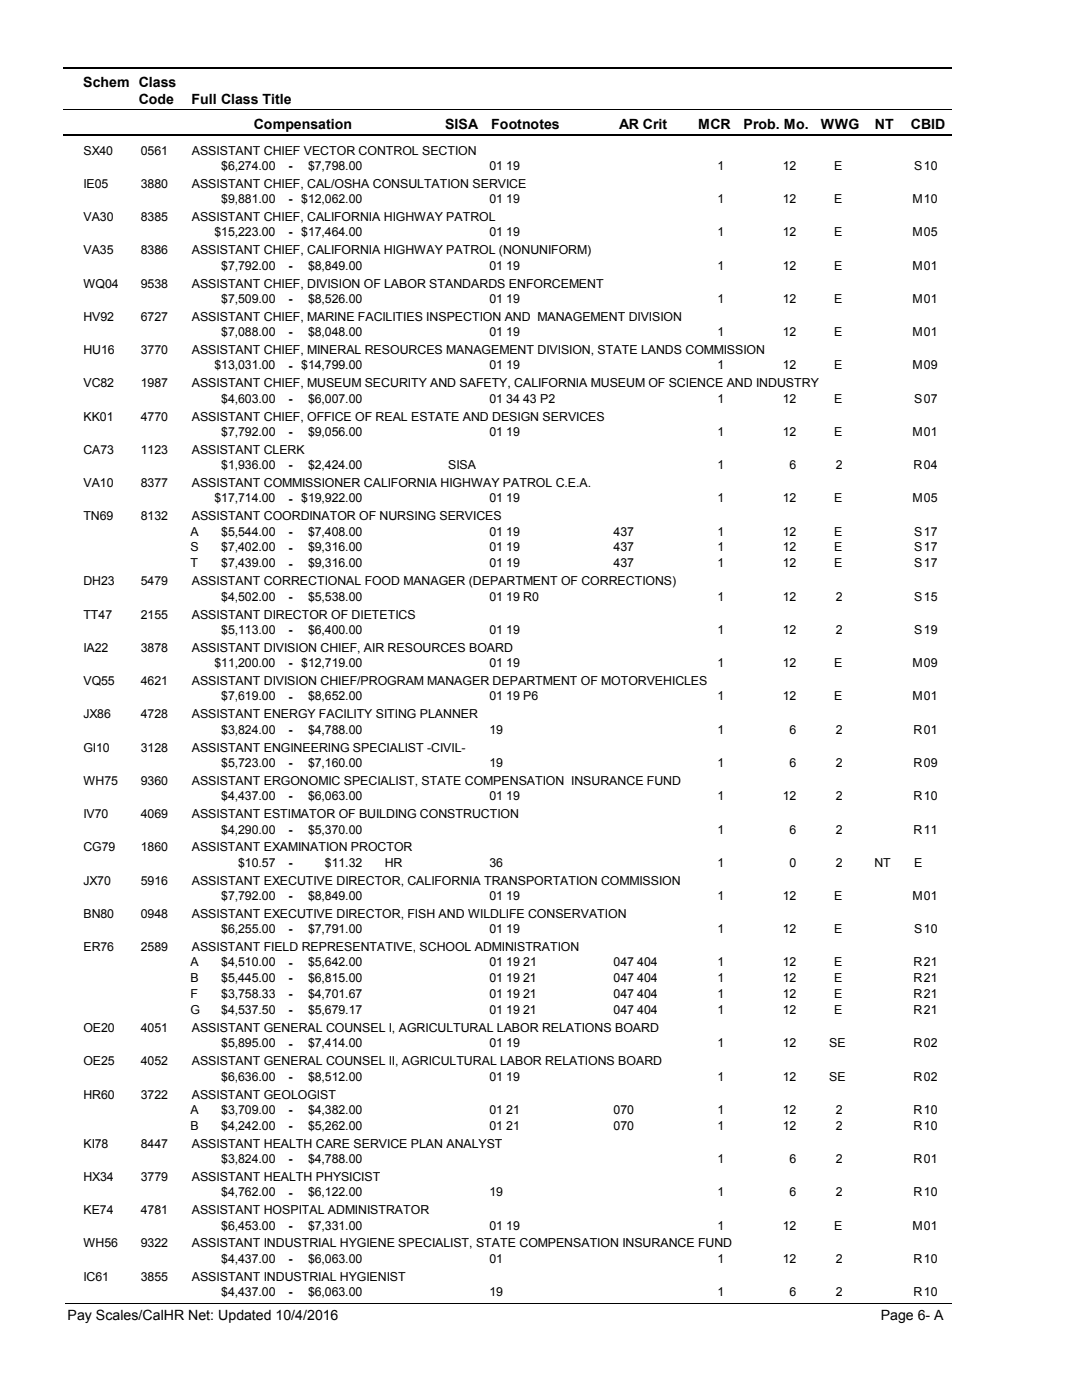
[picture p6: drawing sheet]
<svg xmlns="http://www.w3.org/2000/svg" width="216mm" height="279mm" viewBox="0 0 216 279" stroke-linecap="round" stroke-linejoin="round" font-family="sans-serif">
<defs><g id="words">
<g font-size="2.8">
<text x="16.6" y="17.3">Schem Class</text>
<text x="27.7" y="20.7">Code</text>
<text x="38.2" y="20.7">Full Class Title</text>
<text x="50.6" y="25.7">Compensation</text>
<text x="88.7" y="25.7">SISA</text>
<text x="98" y="25.7">Footnotes</text>
<text x="123.5" y="25.7">AR Crit</text>
<text x="139.2" y="25.7">MCR</text>
<text x="148.3" y="25.7">Prob. Mo.</text>
<text x="163.7" y="25.7">WWG</text>
<text x="174.5" y="25.7">NT</text>
<text x="181.6" y="25.7">CBID</text>
<text x="13.5" y="263.5">Pay Scales/CalHR Net: Updated 10/4/2016</text>
<text x="175.6" y="263.5">Page 6- A</text>
</g>
<g font-size="2.5">
<text x="16.6" y="30.8">SX40</text>
<text x="28.1" y="30.8">0561</text>
<text x="38.2" y="30.8">ASSISTANT CHIEF VECTOR CONTROL SECTION</text>
<text x="44.1" y="33.9">$6,274.00</text>
<text x="57.5" y="33.9">-</text>
<text x="61.4" y="33.9">$7,798.00</text>
<text x="97.6" y="33.9">01 19</text>
<text x="143.1" y="33.9">1</text>
<text x="156.1" y="33.9">12</text>
<text x="166.3" y="33.9">E</text>
<text x="182.3" y="33.9">S</text>
<text x="184.2" y="33.9">10</text>
<text x="16.6" y="37.5">IE05</text>
<text x="28.1" y="37.5">3880</text>
<text x="38.2" y="37.5">ASSISTANT CHIEF, CAL/OSHA CONSULTATION SERVICE</text>
<text x="44.1" y="40.6">$9,881.00</text>
<text x="57.5" y="40.6">-</text>
<text x="60.1" y="40.6">$12,062.00</text>
<text x="97.6" y="40.6">01 19</text>
<text x="143.1" y="40.6">1</text>
<text x="156.1" y="40.6">12</text>
<text x="166.3" y="40.6">E</text>
<text x="181.9" y="40.6">M</text>
<text x="184.2" y="40.6">10</text>
<text x="16.6" y="44.1">VA30</text>
<text x="28.1" y="44.1">8385</text>
<text x="38.2" y="44.1">ASSISTANT CHIEF, CALIFORNIA HIGHWAY PATROL</text>
<text x="42.8" y="47.2">$15,223.00</text>
<text x="57.5" y="47.2">-</text>
<text x="60.1" y="47.2">$17,464.00</text>
<text x="97.6" y="47.2">01 19</text>
<text x="143.1" y="47.2">1</text>
<text x="156.1" y="47.2">12</text>
<text x="166.3" y="47.2">E</text>
<text x="181.9" y="47.2">M</text>
<text x="184.2" y="47.2">05</text>
<text x="16.6" y="50.7">VA35</text>
<text x="28.1" y="50.7">8386</text>
<text x="38.2" y="50.7">ASSISTANT CHIEF, CALIFORNIA HIGHWAY PATROL (NONUNIFORM)</text>
<text x="44.1" y="53.8">$7,792.00</text>
<text x="57.5" y="53.9">-</text>
<text x="61.4" y="53.8">$8,849.00</text>
<text x="97.6" y="53.8">01 19</text>
<text x="143.1" y="53.8">1</text>
<text x="156.1" y="53.8">12</text>
<text x="166.3" y="53.8">E</text>
<text x="181.9" y="53.8">M</text>
<text x="184.2" y="53.8">01</text>
<text x="16.6" y="57.4">WQ04</text>
<text x="28.1" y="57.4">9538</text>
<text x="38.2" y="57.4">ASSISTANT CHIEF, DIVISION OF LABOR STANDARDS ENFORCEMENT</text>
<text x="16.6" y="64">HV92</text>
<text x="28.1" y="64">6727</text>
<text x="38.2" y="64">ASSISTANT CHIEF, MARINE FACILITIES INSPECTION AND MANAGEMENT DIVISION</text>
<text x="44.1" y="60.5">$7,509.00</text>
<text x="57.5" y="60.5">-</text>
<text x="61.4" y="60.5">$8,526.00</text>
<text x="97.6" y="60.5">01 19</text>
<text x="143.1" y="60.5">1</text>
<text x="156.1" y="60.5">12</text>
<text x="166.3" y="60.5">E</text>
<text x="181.9" y="60.5">M</text>
<text x="184.2" y="60.5">01</text>
<text x="16.6" y="70.7">HU16</text>
<text x="28.1" y="70.7">3770</text>
<text x="38.2" y="70.7">ASSISTANT CHIEF, MINERAL RESOURCES MANAGEMENT DIVISION, STATE LANDS COMMISSION</text>
<text x="44.1" y="67.1">$7,088.00</text>
<text x="57.5" y="67.1">-</text>
<text x="61.4" y="67.1">$8,048.00</text>
<text x="97.6" y="67.1">01 19</text>
<text x="143.1" y="67.1">1</text>
<text x="156.1" y="67.1">12</text>
<text x="166.3" y="67.1">E</text>
<text x="181.9" y="67.1">M</text>
<text x="184.2" y="67.1">01</text>
<text x="16.6" y="77.3">VC82</text>
<text x="28.1" y="77.3">1987</text>
<text x="38.2" y="77.3">ASSISTANT CHIEF, MUSEUM SECURITY AND SAFETY, CALIFORNIA MUSEUM OF SCIENCE AND INDUSTRY</text>
<text x="42.8" y="73.7">$13,031.00</text>
<text x="57.5" y="73.8">-</text>
<text x="60.1" y="73.7">$14,799.00</text>
<text x="97.6" y="73.7">01 19</text>
<text x="143.1" y="73.7">1</text>
<text x="156.1" y="73.7">12</text>
<text x="166.3" y="73.7">E</text>
<text x="181.9" y="73.7">M</text>
<text x="184.2" y="73.7">09</text>
<text x="16.6" y="84">KK01</text>
<text x="28.1" y="84">4770</text>
<text x="38.2" y="84">ASSISTANT CHIEF, OFFICE OF REAL ESTATE AND DESIGN SERVICES</text>
<text x="44.1" y="80.4">$4,603.00</text>
<text x="57.5" y="80.4">-</text>
<text x="61.4" y="80.4">$6,007.00</text>
<text x="97.6" y="80.4">01 34 43 P2</text>
<text x="143.1" y="80.4">1</text>
<text x="156.1" y="80.4">12</text>
<text x="166.3" y="80.4">E</text>
<text x="182.3" y="80.4">S</text>
<text x="184.2" y="80.4">07</text>
<text x="44.1" y="87">$7,792.00</text>
<text x="57.5" y="87">-</text>
<text x="61.4" y="87">$9,056.00</text>
<text x="97.6" y="87">01 19</text>
<text x="143.1" y="87">1</text>
<text x="156.1" y="87">12</text>
<text x="166.3" y="87">E</text>
<text x="181.9" y="87">M</text>
<text x="184.2" y="87">01</text>
<text x="16.6" y="90.6">CA73</text>
<text x="28.1" y="90.6">1123</text>
<text x="38.2" y="90.6">ASSISTANT CLERK</text>
<text x="44.1" y="93.6">$1,936.00</text>
<text x="57.5" y="93.7">-</text>
<text x="61.4" y="93.6">$2,424.00</text>
<text x="89.4" y="93.6">SISA</text>
<text x="143.1" y="93.6">1</text>
<text x="157.5" y="93.6">6</text>
<text x="166.6" y="93.6">2</text>
<text x="182.2" y="93.6">R</text>
<text x="184.2" y="93.6">04</text>
<text x="16.6" y="97.2">VA10</text>
<text x="28.1" y="97.2">8377</text>
<text x="38.2" y="97.2">ASSISTANT COMMISSIONER CALIFORNIA HIGHWAY PATROL C.E.A.</text>
<text x="42.8" y="100.3">$17,714.00</text>
<text x="57.5" y="100.3">-</text>
<text x="60.1" y="100.3">$19,922.00</text>
<text x="97.6" y="100.3">01 19</text>
<text x="143.1" y="100.3">1</text>
<text x="156.1" y="100.3">12</text>
<text x="166.3" y="100.3">E</text>
<text x="181.9" y="100.3">M</text>
<text x="184.2" y="100.3">05</text>
<text x="16.6" y="103.9">TN69</text>
<text x="28.1" y="103.9">8132</text>
<text x="38" y="106.9">A</text>
<text x="38.2" y="103.9">ASSISTANT COORDINATOR OF NURSING SERVICES</text>
<text x="44.1" y="106.9">$5,544.00</text>
<text x="57.5" y="106.9">-</text>
<text x="61.4" y="106.9">$7,408.00</text>
<text x="97.6" y="106.9">01 19</text>
<text x="122.4" y="106.9">437</text>
<text x="143.1" y="106.9">1</text>
<text x="156.1" y="106.9">12</text>
<text x="166.3" y="106.9">E</text>
<text x="182.3" y="106.9">S</text>
<text x="184.2" y="106.9">17</text>
<text x="38" y="110.1">S</text>
<text x="38" y="113.2">T</text>
<text x="44.1" y="110.1">$7,402.00</text>
<text x="44.1" y="113.2">$7,439.00</text>
<text x="57.5" y="110.1">-</text>
<text x="57.5" y="113.3">-</text>
<text x="61.4" y="110.1">$9,316.00</text>
<text x="61.4" y="113.2">$9,316.00</text>
<text x="97.6" y="110.1">01 19</text>
<text x="97.6" y="113.2">01 19</text>
<text x="122.4" y="110.1">437</text>
<text x="122.4" y="113.2">437</text>
<text x="143.1" y="110.1">1</text>
<text x="143.1" y="113.2">1</text>
<text x="156.1" y="110.1">12</text>
<text x="156.1" y="113.2">12</text>
<text x="166.3" y="110.1">E</text>
<text x="166.3" y="113.2">E</text>
<text x="182.3" y="110.1">S</text>
<text x="182.3" y="113.2">S</text>
<text x="184.2" y="110.1">17</text>
<text x="184.2" y="113.2">17</text>
<text x="16.6" y="116.8">DH23</text>
<text x="28.1" y="116.8">5479</text>
<text x="38.2" y="116.8">ASSISTANT CORRECTIONAL FOOD MANAGER (DEPARTMENT OF CORRECTIONS)</text>
<text x="44.1" y="119.9">$4,502.00</text>
<text x="57.5" y="119.9">-</text>
<text x="61.4" y="119.9">$5,538.00</text>
<text x="97.6" y="119.9">01 19 R0</text>
<text x="143.1" y="119.9">1</text>
<text x="156.1" y="119.9">12</text>
<text x="166.6" y="119.9">2</text>
<text x="182.3" y="119.9">S</text>
<text x="184.2" y="119.9">15</text>
<text x="16.6" y="123.5">TT47</text>
<text x="28.1" y="123.5">2155</text>
<text x="38.2" y="123.5">ASSISTANT DIRECTOR OF DIETETICS</text>
<text x="16.6" y="130.1">IA22</text>
<text x="28.1" y="130.1">3878</text>
<text x="38.2" y="130.1">ASSISTANT DIVISION CHIEF, AIR RESOURCES BOARD</text>
<text x="44.1" y="126.5">$5,113.00</text>
<text x="57.5" y="126.6">-</text>
<text x="61.4" y="126.5">$6,400.00</text>
<text x="97.6" y="126.5">01 19</text>
<text x="143.1" y="126.5">1</text>
<text x="156.1" y="126.5">12</text>
<text x="166.6" y="126.5">2</text>
<text x="182.3" y="126.5">S</text>
<text x="184.2" y="126.5">19</text>
<text x="16.6" y="136.7">VQ55</text>
<text x="28.1" y="136.7">4621</text>
<text x="38.2" y="136.7">ASSISTANT DIVISION CHIEF/PROGRAM MANAGER DEPARTMENT OF MOTORVEHICLES</text>
<text x="42.8" y="133.2">$11,200.00</text>
<text x="57.5" y="133.2">-</text>
<text x="60.1" y="133.2">$12,719.00</text>
<text x="97.6" y="133.2">01 19</text>
<text x="143.1" y="133.2">1</text>
<text x="156.1" y="133.2">12</text>
<text x="166.3" y="133.2">E</text>
<text x="181.9" y="133.2">M</text>
<text x="184.2" y="133.2">09</text>
<text x="16.6" y="143.4">JX86</text>
<text x="28.1" y="143.4">4728</text>
<text x="38.2" y="143.4">ASSISTANT ENERGY FACILITY SITING PLANNER</text>
<text x="44.1" y="139.8">$7,619.00</text>
<text x="57.5" y="139.8">-</text>
<text x="61.4" y="139.8">$8,652.00</text>
<text x="97.6" y="139.8">01 19 P6</text>
<text x="143.1" y="139.8">1</text>
<text x="156.1" y="139.8">12</text>
<text x="166.3" y="139.8">E</text>
<text x="181.9" y="139.8">M</text>
<text x="184.2" y="139.8">01</text>
<text x="44.1" y="146.4">$3,824.00</text>
<text x="57.5" y="146.5">-</text>
<text x="61.4" y="146.4">$4,788.00</text>
<text x="97.6" y="146.4">19</text>
<text x="143.1" y="146.4">1</text>
<text x="157.5" y="146.4">6</text>
<text x="166.6" y="146.4">2</text>
<text x="182.2" y="146.4">R</text>
<text x="184.2" y="146.4">01</text>
<text x="16.6" y="150">GI10</text>
<text x="28.1" y="150">3128</text>
<text x="38.2" y="150">ASSISTANT ENGINEERING SPECIALIST -CIVIL-</text>
<text x="44.1" y="153.1">$5,723.00</text>
<text x="57.5" y="153.1">-</text>
<text x="61.4" y="153.1">$7,160.00</text>
<text x="97.6" y="153.1">19</text>
<text x="143.1" y="153.1">1</text>
<text x="157.5" y="153.1">6</text>
<text x="166.6" y="153.1">2</text>
<text x="182.2" y="153.1">R</text>
<text x="184.2" y="153.1">09</text>
<text x="16.6" y="156.6">WH75</text>
<text x="28.1" y="156.6">9360</text>
<text x="38.2" y="156.6">ASSISTANT ERGONOMIC SPECIALIST, STATE COMPENSATION INSURANCE FUND</text>
<text x="44.1" y="159.7">$4,437.00</text>
<text x="57.5" y="159.7">-</text>
<text x="61.4" y="159.7">$6,063.00</text>
<text x="97.6" y="159.7">01 19</text>
<text x="143.1" y="159.7">1</text>
<text x="156.1" y="159.7">12</text>
<text x="166.6" y="159.7">2</text>
<text x="182.2" y="159.7">R</text>
<text x="184.2" y="159.7">10</text>
<text x="16.6" y="163.3">IV70</text>
<text x="28.1" y="163.3">4069</text>
<text x="38.2" y="163.3">ASSISTANT ESTIMATOR OF BUILDING CONSTRUCTION</text>
<text x="44.1" y="166.4">$4,290.00</text>
<text x="57.5" y="166.4">-</text>
<text x="61.4" y="166.4">$5,370.00</text>
<text x="143.1" y="166.4">1</text>
<text x="157.5" y="166.4">6</text>
<text x="166.6" y="166.4">2</text>
<text x="182.2" y="166.4">R</text>
<text x="184.2" y="166.4">11</text>
<text x="16.6" y="169.9">CG79</text>
<text x="28.1" y="169.9">1860</text>
<text x="38.2" y="169.9">ASSISTANT EXAMINATION PROCTOR</text>
<text x="47.5" y="173">$10.57</text>
<text x="57.5" y="173">-</text>
<text x="64.8" y="173">$11.32</text>
<text x="76.7" y="173">HR</text>
<text x="97.6" y="173">36</text>
<text x="143.1" y="173">1</text>
<text x="157.5" y="173">0</text>
<text x="166.6" y="173">2</text>
<text x="174.4" y="173">NT</text>
<text x="182.3" y="173">E</text>
<text x="16.6" y="176.6">JX70</text>
<text x="28.1" y="176.6">5916</text>
<text x="38.2" y="176.6">ASSISTANT EXECUTIVE DIRECTOR, CALIFORNIA TRANSPORTATION COMMISSION</text>
<text x="44.1" y="179.6">$7,792.00</text>
<text x="57.5" y="179.7">-</text>
<text x="61.4" y="179.6">$8,849.00</text>
<text x="97.6" y="179.6">01 19</text>
<text x="143.1" y="179.6">1</text>
<text x="156.1" y="179.6">12</text>
<text x="166.3" y="179.6">E</text>
<text x="181.9" y="179.6">M</text>
<text x="184.2" y="179.6">01</text>
<text x="16.6" y="183.2">BN80</text>
<text x="28.1" y="183.2">0948</text>
<text x="38.2" y="183.2">ASSISTANT EXECUTIVE DIRECTOR, FISH AND WILDLIFE CONSERVATION</text>
<text x="16.6" y="189.9">ER76</text>
<text x="28.1" y="189.9">2589</text>
<text x="38.2" y="189.9">ASSISTANT FIELD REPRESENTATIVE, SCHOOL ADMINISTRATION</text>
<text x="44.1" y="186.3">$6,255.00</text>
<text x="57.5" y="186.3">-</text>
<text x="61.4" y="186.3">$7,791.00</text>
<text x="97.6" y="186.3">01 19</text>
<text x="143.1" y="186.3">1</text>
<text x="156.1" y="186.3">12</text>
<text x="166.3" y="186.3">E</text>
<text x="182.3" y="186.3">S</text>
<text x="184.2" y="186.3">10</text>
<text x="38" y="192.9">A</text>
<text x="38" y="196">B</text>
<text x="44.1" y="192.9">$4,510.00</text>
<text x="44.1" y="196">$5,445.00</text>
<text x="57.5" y="192.9">-</text>
<text x="57.5" y="196.1">-</text>
<text x="61.4" y="192.9">$5,642.00</text>
<text x="61.4" y="196">$6,815.00</text>
<text x="97.6" y="192.9">01 19 21</text>
<text x="97.6" y="196">01 19 21</text>
<text x="122.4" y="192.9">047 404</text>
<text x="122.4" y="196">047 404</text>
<text x="143.1" y="192.9">1</text>
<text x="143.1" y="196">1</text>
<text x="156.1" y="192.9">12</text>
<text x="156.1" y="196">12</text>
<text x="166.3" y="192.9">E</text>
<text x="166.3" y="196">E</text>
<text x="182.2" y="192.9">R</text>
<text x="182.2" y="196">R</text>
<text x="184.2" y="192.9">21</text>
<text x="184.2" y="196">21</text>
<text x="38" y="199.2">F</text>
<text x="38" y="202.4">G</text>
<text x="44.1" y="199.2">$3,758.33</text>
<text x="44.1" y="202.4">$4,537.50</text>
<text x="57.5" y="199.3">-</text>
<text x="57.5" y="202.4">-</text>
<text x="61.4" y="199.2">$4,701.67</text>
<text x="61.4" y="202.4">$5,679.17</text>
<text x="97.6" y="199.2">01 19 21</text>
<text x="97.6" y="202.4">01 19 21</text>
<text x="122.4" y="199.2">047 404</text>
<text x="122.4" y="202.4">047 404</text>
<text x="143.1" y="199.2">1</text>
<text x="143.1" y="202.4">1</text>
<text x="156.1" y="199.2">12</text>
<text x="156.1" y="202.4">12</text>
<text x="166.3" y="199.2">E</text>
<text x="166.3" y="202.4">E</text>
<text x="182.2" y="199.2">R</text>
<text x="182.2" y="202.4">R</text>
<text x="184.2" y="199.2">21</text>
<text x="184.2" y="202.4">21</text>
<text x="16.6" y="206">OE20</text>
<text x="28.1" y="206">4051</text>
<text x="38.2" y="206">ASSISTANT GENERAL COUNSEL I, AGRICULTURAL LABOR RELATIONS BOARD</text>
<text x="44.1" y="209.1">$5,895.00</text>
<text x="57.5" y="209.1">-</text>
<text x="61.4" y="209.1">$7,414.00</text>
<text x="97.6" y="209.1">01 19</text>
<text x="143.1" y="209.1">1</text>
<text x="156.1" y="209.1">12</text>
<text x="165.4" y="209.1">SE</text>
<text x="182.2" y="209.1">R</text>
<text x="184.2" y="209.1">02</text>
<text x="16.6" y="212.6">OE25</text>
<text x="28.1" y="212.6">4052</text>
<text x="38.2" y="212.6">ASSISTANT GENERAL COUNSEL II, AGRICULTURAL LABOR RELATIONS BOARD</text>
<text x="44.1" y="215.7">$6,636.00</text>
<text x="57.5" y="215.7">-</text>
<text x="61.4" y="215.7">$8,512.00</text>
<text x="97.6" y="215.7">01 19</text>
<text x="143.1" y="215.7">1</text>
<text x="156.1" y="215.7">12</text>
<text x="165.4" y="215.7">SE</text>
<text x="182.2" y="215.7">R</text>
<text x="184.2" y="215.7">02</text>
<text x="16.6" y="219.3">HR60</text>
<text x="28.1" y="219.3">3722</text>
<text x="38.2" y="219.3">ASSISTANT GEOLOGIST</text>
<text x="38" y="222.3">A</text>
<text x="38" y="225.5">B</text>
<text x="44.1" y="222.3">$3,709.00</text>
<text x="44.1" y="225.5">$4,242.00</text>
<text x="57.5" y="222.4">-</text>
<text x="57.5" y="225.5">-</text>
<text x="61.4" y="222.3">$4,382.00</text>
<text x="61.4" y="225.5">$5,262.00</text>
<text x="97.6" y="222.3">01 21</text>
<text x="97.6" y="225.5">01 21</text>
<text x="122.4" y="222.3">070</text>
<text x="122.4" y="225.5">070</text>
<text x="143.1" y="222.3">1</text>
<text x="143.1" y="225.5">1</text>
<text x="156.1" y="222.3">12</text>
<text x="156.1" y="225.5">12</text>
<text x="166.6" y="222.3">2</text>
<text x="166.6" y="225.5">2</text>
<text x="182.2" y="222.3">R</text>
<text x="182.2" y="225.5">R</text>
<text x="184.2" y="222.3">10</text>
<text x="184.2" y="225.5">10</text>
<text x="16.6" y="229.1">KI78</text>
<text x="28.1" y="229.1">8447</text>
<text x="38.2" y="229.1">ASSISTANT HEALTH CARE SERVICE PLAN ANALYST</text>
<text x="44.1" y="232.1">$3,824.00</text>
<text x="57.5" y="232.2">-</text>
<text x="61.4" y="232.1">$4,788.00</text>
<text x="143.1" y="232.1">1</text>
<text x="157.5" y="232.1">6</text>
<text x="166.6" y="232.1">2</text>
<text x="182.2" y="232.1">R</text>
<text x="184.2" y="232.1">01</text>
<text x="16.6" y="235.7">HX34</text>
<text x="28.1" y="235.7">3779</text>
<text x="38.2" y="235.7">ASSISTANT HEALTH PHYSICIST</text>
<text x="44.1" y="238.8">$4,762.00</text>
<text x="57.5" y="238.8">-</text>
<text x="61.4" y="238.8">$6,122.00</text>
<text x="97.6" y="238.8">19</text>
<text x="143.1" y="238.8">1</text>
<text x="157.5" y="238.8">6</text>
<text x="166.6" y="238.8">2</text>
<text x="182.2" y="238.8">R</text>
<text x="184.2" y="238.8">10</text>
<text x="16.6" y="242.4">KE74</text>
<text x="28.1" y="242.4">4781</text>
<text x="38.2" y="242.4">ASSISTANT HOSPITAL ADMINISTRATOR</text>
<text x="44.1" y="245.4">$6,453.00</text>
<text x="57.5" y="245.4">-</text>
<text x="61.4" y="245.4">$7,331.00</text>
<text x="97.6" y="245.4">01 19</text>
<text x="143.1" y="245.4">1</text>
<text x="156.1" y="245.4">12</text>
<text x="166.3" y="245.4">E</text>
<text x="181.9" y="245.4">M</text>
<text x="184.2" y="245.4">01</text>
<text x="16.6" y="249">WH56</text>
<text x="28.1" y="249">9322</text>
<text x="38.2" y="249">ASSISTANT INDUSTRIAL HYGIENE SPECIALIST, STATE COMPENSATION INSURANCE FUND</text>
<text x="16.6" y="255.6">IC61</text>
<text x="28.1" y="255.6">3855</text>
<text x="38.2" y="255.6">ASSISTANT INDUSTRIAL HYGIENIST</text>
<text x="44.1" y="252.1">$4,437.00</text>
<text x="57.5" y="252.1">-</text>
<text x="61.4" y="252.1">$6,063.00</text>
<text x="97.6" y="252.1">01</text>
<text x="143.1" y="252.1">1</text>
<text x="156.1" y="252.1">12</text>
<text x="166.6" y="252.1">2</text>
<text x="182.2" y="252.1">R</text>
<text x="184.2" y="252.1">10</text>
<text x="44.1" y="258.7">$4,437.00</text>
<text x="57.5" y="258.7">-</text>
<text x="61.4" y="258.7">$6,063.00</text>
<text x="97.6" y="258.7">19</text>
<text x="143.1" y="258.7">1</text>
<text x="157.5" y="258.7">6</text>
<text x="166.6" y="258.7">2</text>
<text x="182.2" y="258.7">R</text>
<text x="184.2" y="258.7">10</text>
</g>
</g></defs>
<path d="M12.7 13.5h177.1" fill="none" stroke="#000" stroke-width=".36"/>
<path d="M12.7 21.9h177.1" fill="none" stroke="#000" stroke-width=".2"/>
<path d="M12.7 27h177.1" fill="none" stroke="#000" stroke-width=".35"/>
<g fill="#fff">
<path d="M40.4 31.3h16.2v3h-16.2z" fill-rule="evenodd"/>
<path d="M183.9 31.3h4.1v3h-4.1z" fill-rule="evenodd"/>
<path d="M40.4 37.9h16.2v3h-16.2z" fill-rule="evenodd"/>
<path d="M183.9 37.9h4.1v3h-4.1z" fill-rule="evenodd"/>
<path d="M40.4 44.6h16.2v2.9h-16.2z" fill-rule="evenodd"/>
<path d="M183.9 44.6h4.1v2.9h-4.1z" fill-rule="evenodd"/>
<path d="M40.4 51.2h16.2v3h-16.2z" fill-rule="evenodd"/>
<path d="M183.9 51.2h4.1v3h-4.1z" fill-rule="evenodd"/>
<path d="M40.4 57.8h16.2v3h-16.2z" fill-rule="evenodd"/>
<path d="M183.9 57.8h4.1v3h-4.1z" fill-rule="evenodd"/>
<path d="M40.4 64.5h16.2v2.9h-16.2z" fill-rule="evenodd"/>
<path d="M183.9 64.5h4.1v2.9h-4.1z" fill-rule="evenodd"/>
<path d="M40.4 71.1h16.2v3h-16.2z" fill-rule="evenodd"/>
<path d="M183.9 71.1h4.1v3h-4.1z" fill-rule="evenodd"/>
<path d="M40.4 77.8h16.2v2.9h-16.2z" fill-rule="evenodd"/>
<path d="M183.9 77.8h4.1v2.9h-4.1z" fill-rule="evenodd"/>
<path d="M40.4 84.4h16.2v3h-16.2z" fill-rule="evenodd"/>
<path d="M183.9 84.4h4.1v3h-4.1z" fill-rule="evenodd"/>
<path d="M40.4 91h16.2v3h-16.2z" fill-rule="evenodd"/>
<path d="M183.9 91h4.1v3h-4.1z" fill-rule="evenodd"/>
<path d="M40.4 97.7h16.2v3h-16.2z" fill-rule="evenodd"/>
<path d="M183.9 97.7h4.1v3h-4.1z" fill-rule="evenodd"/>
<path d="M40.4 104.3h16.2v3h-16.2z" fill-rule="evenodd"/>
<path d="M183.9 104.3h4.1v3h-4.1z" fill-rule="evenodd"/>
<path d="M40.4 107.5h16.2v2.9h-16.2z" fill-rule="evenodd"/>
<path d="M183.9 107.5h4.1v2.9h-4.1z" fill-rule="evenodd"/>
<path d="M40.4 110.6h16.2v3h-16.2z" fill-rule="evenodd"/>
<path d="M183.9 110.6h4.1v3h-4.1z" fill-rule="evenodd"/>
<path d="M40.4 117.3h16.2v3h-16.2z" fill-rule="evenodd"/>
<path d="M183.9 117.3h4.1v3h-4.1z" fill-rule="evenodd"/>
<path d="M40.4 123.9h16.2v3h-16.2z" fill-rule="evenodd"/>
<path d="M183.9 123.9h4.1v3h-4.1z" fill-rule="evenodd"/>
<path d="M40.4 130.5h16.2v3h-16.2z" fill-rule="evenodd"/>
<path d="M183.9 130.5h4.1v3h-4.1z" fill-rule="evenodd"/>
<path d="M40.4 137.2h16.2v3h-16.2z" fill-rule="evenodd"/>
<path d="M183.9 137.2h4.1v3h-4.1z" fill-rule="evenodd"/>
<path d="M40.4 143.8h16.2v3h-16.2z" fill-rule="evenodd"/>
<path d="M183.9 143.8h4.1v3h-4.1z" fill-rule="evenodd"/>
<path d="M40.4 150.4h16.2v3h-16.2z" fill-rule="evenodd"/>
<path d="M183.9 150.4h4.1v3h-4.1z" fill-rule="evenodd"/>
<path d="M40.4 157.1h16.2v3h-16.2z" fill-rule="evenodd"/>
<path d="M183.9 157.1h4.1v3h-4.1z" fill-rule="evenodd"/>
<path d="M40.4 163.7h16.2v3h-16.2z" fill-rule="evenodd"/>
<path d="M183.9 163.7h4.1v3h-4.1z" fill-rule="evenodd"/>
<path d="M40.4 170.4h16.2v2.9h-16.2z" fill-rule="evenodd"/>
<path d="M183.9 170.4h4.1v2.9h-4.1z" fill-rule="evenodd"/>
<path d="M40.4 177h16.2v3h-16.2z" fill-rule="evenodd"/>
<path d="M183.9 177h4.1v3h-4.1z" fill-rule="evenodd"/>
<path d="M40.4 183.7h16.2v2.9h-16.2z" fill-rule="evenodd"/>
<path d="M183.9 183.7h4.1v2.9h-4.1z" fill-rule="evenodd"/>
<path d="M40.4 190.3h16.2v2.9h-16.2z" fill-rule="evenodd"/>
<path d="M183.9 190.3h4.1v2.9h-4.1z" fill-rule="evenodd"/>
<path d="M40.4 193.4h16.2v3h-16.2z" fill-rule="evenodd"/>
<path d="M183.9 193.4h4.1v3h-4.1z" fill-rule="evenodd"/>
<path d="M40.4 196.6h16.2v3h-16.2z" fill-rule="evenodd"/>
<path d="M183.9 196.6h4.1v3h-4.1z" fill-rule="evenodd"/>
<path d="M40.4 199.8h16.2v3h-16.2z" fill-rule="evenodd"/>
<path d="M183.9 199.8h4.1v3h-4.1z" fill-rule="evenodd"/>
<path d="M40.4 206.4h16.2v3h-16.2z" fill-rule="evenodd"/>
<path d="M183.9 206.4h4.1v3h-4.1z" fill-rule="evenodd"/>
<path d="M40.4 213.1h16.2v3h-16.2z" fill-rule="evenodd"/>
<path d="M183.9 213.1h4.1v3h-4.1z" fill-rule="evenodd"/>
<path d="M40.4 219.7h16.2v3h-16.2z" fill-rule="evenodd"/>
<path d="M183.9 219.7h4.1v3h-4.1z" fill-rule="evenodd"/>
<path d="M40.4 222.9h16.2v3h-16.2z" fill-rule="evenodd"/>
<path d="M183.9 222.9h4.1v3h-4.1z" fill-rule="evenodd"/>
<path d="M40.4 229.5h16.2v3h-16.2z" fill-rule="evenodd"/>
<path d="M183.9 229.5h4.1v3h-4.1z" fill-rule="evenodd"/>
<path d="M40.4 236.2h16.2v3h-16.2z" fill-rule="evenodd"/>
<path d="M183.9 236.2h4.1v3h-4.1z" fill-rule="evenodd"/>
<path d="M40.4 242.8h16.2v3h-16.2z" fill-rule="evenodd"/>
<path d="M183.9 242.8h4.1v3h-4.1z" fill-rule="evenodd"/>
<path d="M40.4 249.4h16.2v3h-16.2z" fill-rule="evenodd"/>
<path d="M183.9 249.4h4.1v3h-4.1z" fill-rule="evenodd"/>
<path d="M40.4 256.1h16.2v3h-16.2z" fill-rule="evenodd"/>
<path d="M183.9 256.1h4.1v3h-4.1z" fill-rule="evenodd"/>
</g>
<path d="M13.1 260.1h176.7" fill="none" stroke="#000" stroke-width=".2"/>
<use href="#words"/>
</svg>
